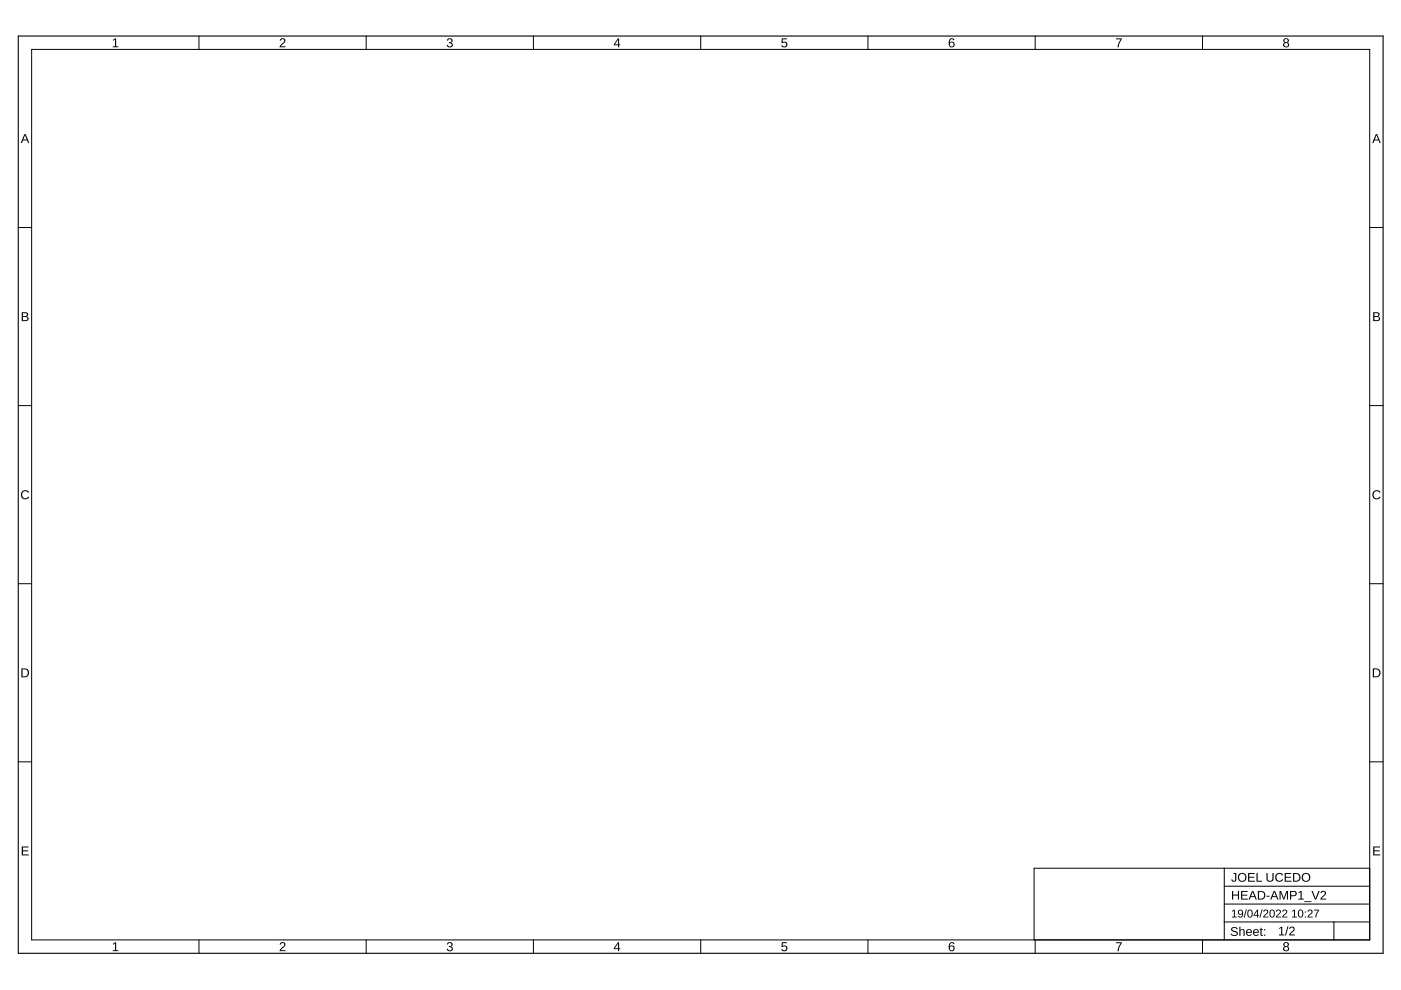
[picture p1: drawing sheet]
<svg xmlns="http://www.w3.org/2000/svg" width="297mm" height="210mm" viewBox="0 0 297 210" stroke-linecap="round" stroke-linejoin="round" font-family="sans-serif">
<g fill="#000">
<path d="M24 8.4l.6-.3v1.7h.5v.2h-1.2v-.2h.5v-1.4l-.4 .3zM59.5 8.2a.61 .61 0 0 1 .9 .2 .61 .61 0 0 1-.3 .9l-.5 .5h.9v.2h-1.2l.1-.3 .5-.5a.41 .41 0 0 0 .4-.6 .41 .41 0 0 0-.7-.1l-.1 .1h-.2zM94.9 8.2a.54 .54 0 0 1 .9 0 .54 .54 0 0 1-.2 .9 .55 .55 0 0 1 .3 .8 .55 .55 0 0 1-.9 .1l-.3-.5h.3a.39 .39 0 0 0 .5 .4 .39 .39 0 0 0 .1-.6l-.4-.1v-.2a.37 .37 0 0 0 .5-.2 .37 .37 0 0 0-.3-.5 .37 .37 0 0 0-.4 .3h-.3zM165.8 8.1h1v.2h-.8l-.1 .6a.65 .65 0 0 1 1 .3 .65 .65 0 0 1-.4 .9 .65 .65 0 0 1-.9-.5h.3a.42 .42 0 0 0 .6 .2 .42 .42 0 0 0 .1-.7 .42 .42 0 0 0-.7 .1h-.2zM236.6 8.1h1.2l-.5 1.3-.1 .6h-.3l.1-.5 .6-1.2h-1zM4.7 104.2a.95 .95 0 0 1 1.5 .2l-.3 .1a.73 .73 0 0 0-1.1-.1 .73 .73 0 0 0 .2 1.2h.2a.65 .65 0 0 0 .8-.3l.2 .1a.97 .97 0 0 1-1.5 .3 .97 .97 0 0 1 0-1.5zM291.2 104.2a.95 .95 0 0 1 1.5 .2l-.2 .1a.73 .73 0 0 0-1.2-.1 .73 .73 0 0 0 .3 1.2h.1a.65 .65 0 0 0 .8-.3l.2 .1a.97 .97 0 0 1-1.4 .3 .97 .97 0 0 1-.1-1.5zM4.6 179.5h1.4v.2h-1.1v.6h1.1v.2h-1.1v.7h1.2v.2h-1.5zM236.6 199.8h1.2l-.5 1.2-.1 .7h-.3l.1-.5 .6-1.2h-1zM291.1 179.5h1.5v.2h-1.2v.6h1.1v.2h-1.1v.7h1.2v.2h-1.5zM24 200.1l.6-.3v1.7h.5v.2h-1.2v-.2h.5v-1.5l-.4 .3zM59.5 199.9a.61 .61 0 0 1 .9 .1 .61 .61 0 0 1-.3 .9l-.5 .6h.9v.2h-1.2l.1-.3 .5-.6a.41 .41 0 0 0 .4-.5 .41 .41 0 0 0-.7-.2l-.1 .2-.2-.1z"/>
<path d="M94.9 199.9a.54 .54 0 0 1 .9 0 .54 .54 0 0 1-.2 .8 .55 .55 0 0 1 .3 .8 .55 .55 0 0 1-.9 .1l-.3-.4h.3a.39 .39 0 0 0 .5 .3 .39 .39 0 0 0 .1-.6l-.4-.1v-.2a.37 .37 0 0 0 .5-.2 .37 .37 0 0 0-.3-.5 .37 .37 0 0 0-.4 .4l-.3-.1zM165.8 199.8h1v.2h-.8l-.1 .6a.65 .65 0 0 1 1 .3 .65 .65 0 0 1-.4 .9 .65 .65 0 0 1-.9-.6h.3a.42 .42 0 0 0 .6 .2 .42 .42 0 0 0 .1-.6 .42 .42 0 0 0-.7 0h-.2z"/>
<path d="M131 8.1h.3v1.3h.2v.2h-.2v.4h-.3v-.4h-.9zM131 8.4l-.6 1h.6z"/>
<path d="M201.4 8.2l.2-.1a.55 .55 0 0 1 .7 .4h-.2a.45 .45 0 0 0-.6-.1 .45 .45 0 0 0-.1 .7 .61 .61 0 0 1 .9 0 .61 .61 0 0 1-.3 .9 .61 .61 0 0 1-.8-.4v-.8zM201.3 9.4a.45 .45 0 0 0 .9 0 .45 .45 0 0 0-.9 0z"/>
<path d="M272.2 8.2a.54 .54 0 0 1 .9 0 .54 .54 0 0 1-.2 .8 .54 .54 0 0 1 .2 .9 .54 .54 0 0 1-.8 0 .54 .54 0 0 1 .1-.9l-.3-.3zM272.3 8.6a.35 .35 0 0 0 .7 0 .35 .35 0 0 0-.7 0zM272.3 9.5a.4 .4 0 0 0 .8 0 .4 .4 0 0 0-.8 0z"/>
<path d="M5.2 28.4h.3l.7 1.9h-.2l-.3-.5h-.8l-.2 .5h-.3zM5.3 28.6l-.3 1h.7z"/>
<path d="M291.7 28.4h.3l.7 1.9h-.2l-.2-.5h-.9l-.2 .5h-.3zM291.8 28.6l-.3 1h.7z"/>
<path d="M4.6 66.2a1.23 1.23 0 0 1 1.3 .3v.3l-.3 .3a.52 .52 0 0 1 .5 .6 .52 .52 0 0 1-.7 .4h-.8zM4.9 66.4v.6h.6l.2-.2-.1-.3zM4.9 67.2v.7h.7l.2-.2-.2-.5z"/>
<path d="M291.1 66.2a1.23 1.23 0 0 1 1.4 .3v.3l-.4 .3a.52 .52 0 0 1 .5 .6 .52 .52 0 0 1-.7 .4h-.8zM291.4 66.4v.6h.6l.2-.2-.1-.3zM291.4 67.2v.7h.7l.2-.2-.2-.5z"/>
<path d="M4.5 141.7h.7a.95 .95 0 0 1 1 .9 .95 .95 0 0 1-1 1h-.7zM4.8 141.9v1.5a.8 .8 0 0 0 1.1-.7 .8 .8 0 0 0-1.1-.8z"/>
<path d="M291.1 141.7h.6a.95 .95 0 0 1 1 .9 .95 .95 0 0 1-.9 1h-.7zM291.3 141.9v1.5a.8 .8 0 0 0 1.1-.7 .8 .8 0 0 0-1.1-.8z"/>
<path d="M261.2 193.1l.6-.2v1.5h.4v.1h-1v-.1h.4v-1.3l-.4 .2zM262.6 193a.61 .61 0 0 1 .7 0 .61 .61 0 0 1 .3 .7 .6 .6 0 0 1-.3 .8 .6 .6 0 0 1-.8-.3l.6 .1 .3-.6a.53 .53 0 0 1-.8 .1 .53 .53 0 0 1 0-.8zM262.6 193.4a.37 .37 0 0 0 .7 0 .37 .37 0 0 0-.7 0zM264.2 192.8h.1l-.4 1.8h-.2zM264.7 192.9a.62 .62 0 0 1 .7 .1 .62 .62 0 0 1 .2 .7 .62 .62 0 0 1-.6 .9 .62 .62 0 0 1-.6-.9zM264.9 193.1a.94 .94 0 0 0 .1 1.3 .83 .83 0 0 0 0-1.4zM266.5 192.9h.2v1.1h.3v.2h-.3v.3h-.2v-.3h-.8zM266.5 193.1l-.6 .9h.6zM267.5 192.8h.2l-.5 1.8h-.2zM268 193a.53 .53 0 0 1 .8 .1 .53 .53 0 0 1-.3 .8l-.4 .5h.8v.1h-1.1l.5-.7a.36 .36 0 0 0 .4-.5 .36 .36 0 0 0-.6-.1l-.3 .1zM269.4 192.9a.62 .62 0 0 1 .7 .1 .62 .62 0 0 1 .2 .7 .62 .62 0 0 1-.6 .9 .62 .62 0 0 1-.6-.9zM269.6 193.1a.94 .94 0 0 0 .1 1.3 .83 .83 0 0 0 0-1.4zM270.7 193a.53 .53 0 0 1 .8 .1 .53 .53 0 0 1-.3 .8l-.5 .5h.9v.1h-1.1l.5-.7a.36 .36 0 0 0 .4-.5 .36 .36 0 0 0-.6-.1l-.3 .1zM272 193a.53 .53 0 0 1 .8 .1 .53 .53 0 0 1-.2 .8l-.5 .5h.8v.1h-1.1l.6-.7a.36 .36 0 0 0 .3-.5 .36 .36 0 0 0-.6-.1l-.2 .1zM274 193.1l.6-.2v1.5h.4v.1h-1.1v-.1h.4v-1.3l-.3 .2zM275.4 192.9a.62 .62 0 0 1 .8 .1 .62 .62 0 0 1 .1 .7 .62 .62 0 0 1-.5 .9 .62 .62 0 0 1-.6-.9zM275.6 193.1a.94 .94 0 0 0 .2 1.3 .83 .83 0 0 0 0-1.4zM276.6 193.3h.3v.2h-.3zM276.6 194.3h.3v.2h-.3zM277.4 193a.53 .53 0 0 1 .8 .1 .53 .53 0 0 1-.3 .8l-.5 .5h.9v.1h-1.1l.5-.7a.36 .36 0 0 0 .4-.5 .36 .36 0 0 0-.6-.1l-.3 .1zM278.6 192.9h1.1l-.6 1.6h-.2v-.4l.6-1h-.9z"/>
<path d="M261.5 185.1h.6v1.3a.55 .55 0 0 1-.5 .6 .55 .55 0 0 1-.6-.5l.3-.1a.3 .3 0 0 0 .3 .4 .3 .3 0 0 0 .3-.4v-1.1h-.4zM262.4 186a.95 .95 0 0 1 1.9 0 .95 .95 0 0 1-1.9 0zM262.9 185.5a.74 .74 0 0 0 .1 1.2 .74 .74 0 0 0 1.1-.5 .74 .74 0 0 0-.7-.9zM264.6 185.1h1.4v.2h-1.1v.6h1v.2h-1v.6h1.2v.2h-1.5zM266.4 185.1h.2v1.6h1v.2h-1.2zM268.5 185.1h.3v1.2a.51 .51 0 0 0 .5 .5 .51 .51 0 0 0 .5-.6v-1.1h.2v1.2a.76 .76 0 0 1-.7 .7 .76 .76 0 0 1-.8-.7zM270.6 185.3a.92 .92 0 0 1 1.4 .2l-.2 .1a.68 .68 0 0 0-1 0 .68 .68 0 0 0 .1 1 .68 .68 0 0 0 1-.2l.2 .1a.94 .94 0 0 1-1.5 .3 .94 .94 0 0 1 0-1.5zM272.4 185.1h1.4v.2h-1.2v.6h1.1v.2h-1.1v.6h1.2v.2h-1.4zM274.2 185.1h.6a.92 .92 0 0 1 .9 .9 .92 .92 0 0 1-.9 .9h-.6zM274.4 185.3v1.4a.78 .78 0 0 0 1.1-.7 .78 .78 0 0 0-1.1-.7zM275.9 186a.95 .95 0 0 1 1.9 0 .95 .95 0 0 1-1.9 0zM276.4 185.5a.74 .74 0 0 0 .1 1.2 .74 .74 0 0 0 1.1-.5 .74 .74 0 0 0-.7-.9z"/>
<path d="M261.2 188.9h.3v.8h1v-.8h.2v1.8h-.2v-.8h-1v.8h-.3zM263.1 188.9h1.4v.2h-1.1v.6h1.1v.2h-1.1v.6h1.2v.2h-1.5zM265.5 188.9h.2l.8 1.8h-.3l-.2-.5h-.8l-.2 .5h-.3zM265.6 189.1l-.4 .9h.7zM266.7 188.9h.6a.92 .92 0 0 1 1 .9 .92 .92 0 0 1-.9 .9h-.7zM266.9 189.1v1.4a.78 .78 0 0 0 1.1-.7 .78 .78 0 0 0-1.1-.7zM268.5 189.9h.7v.2h-.7zM270 188.9h.3l.8 1.8h-.3l-.2-.5h-.8l-.2 .5h-.3zM270.2 189.1l-.4 .9h.7zM271.3 188.9h.3l.6 1.6 .6-1.6h.3v1.8h-.3l.1-1.6-.6 1.6h-.2l-.6-1.6v1.6h-.2zM273.5 188.9h.8a.56 .56 0 0 1 .6 .6 .56 .56 0 0 1-.6 .5h-.5v.7h-.3zM273.8 189.1v.7h.7a.37 .37 0 0 0 0-.7zM275.3 189.2l.7-.3v1.6h.4v.2h-1.1v-.2h.4v-1.4l-.4 .3zM276.5 191.1h1.6v.2h-1.6zM278 188.9h.3l.6 1.6 .6-1.6h.3l-.7 1.8h-.3zM280.1 189a.59 .59 0 0 1 1 .1 .59 .59 0 0 1-.4 .9l-.5 .5h1v.2h-1.3l.1-.3 .5-.5a.4 .4 0 0 0 .4-.5 .4 .4 0 0 0-.7-.2v.2h-.2z"/>
<path d="M261.2 196.7a.85 .85 0 0 1 1.2 .3h-.2a.42 .42 0 0 0-.5-.3 .42 .42 0 0 0-.3 .5l.2 .1a.63 .63 0 0 1 .7 .2 .63 .63 0 0 1 0 .8l-.6 .1a.67 .67 0 0 1-.8-.4l.3-.1a.49 .49 0 0 0 .5 .4 .49 .49 0 0 0 .4-.6l-.4-.1a.52 .52 0 0 1-.6-.3 .52 .52 0 0 1 .1-.6zM262.8 196.5h.2v.8a.47 .47 0 0 1 .5-.3 .47 .47 0 0 1 .4 .5v.9h-.2v-.9a.34 .34 0 0 0-.4-.4 .34 .34 0 0 0-.3 .5v.8h-.2zM264.3 197.2a.64 .64 0 0 1 .8-.2 .64 .64 0 0 1 .3 .8h-1a.41 .41 0 0 0 .3 .4 .41 .41 0 0 0 .5-.1h.2a.71 .71 0 0 1-1.1 .1 .71 .71 0 0 1 0-1zM264.5 197.3l-.1 .3h.8l-.2-.4zM265.8 197.2a.64 .64 0 0 1 .8-.2 .64 .64 0 0 1 .3 .8h-1a.41 .41 0 0 0 .3 .4 .41 .41 0 0 0 .5-.1h.2a.71 .71 0 0 1-1.1 .1 .71 .71 0 0 1 0-1zM266 197.3l-.1 .3h.8l-.3-.4zM267.3 196.7h.2v.3h.2v.2h-.2v.9v.1h.3v.2l-.5-.1-.1-1.1h-.1v-.2h.1zM268 197h.3v.3h-.3zM268 198.2h.3v.2h-.3z"/>
<path d="M271.2 196.8l.7-.3v1.6h.4v.2h-1.1v-.2h.4v-1.4l-.4 .3zM273 196.4h.2l-.5 2h-.3zM273.5 196.6a.59 .59 0 0 1 .9 .1 .59 .59 0 0 1-.3 .9l-.5 .5h.9v.2h-1.2l.1-.3 .5-.5a.4 .4 0 0 0 .4-.5 .4 .4 0 0 0-.7-.2v.2l-.3-.1z"/>
<path d="M131 199.8h.3v1.3h.2v.1h-.2v.5h-.3v-.5h-.9zM131 200.1l-.6 1h.6z"/>
<path d="M201.4 199.9l.2-.1a.55 .55 0 0 1 .7 .3l-.2 .1a.45 .45 0 0 0-.6-.1 .45 .45 0 0 0-.1 .6 .61 .61 0 0 1 .9 .1 .61 .61 0 0 1-.3 .9 .61 .61 0 0 1-.8-.4v-.8zM201.3 201a.45 .45 0 0 0 .9 0 .45 .45 0 0 0-.9 0z"/>
<path d="M272.2 199.9a.54 .54 0 0 1 .9-.1 .54 .54 0 0 1-.2 .9 .54 .54 0 0 1 .2 .8 .54 .54 0 0 1-.8 0 .54 .54 0 0 1 .1-.8l-.3-.3zM272.3 200.2a.35 .35 0 0 0 .7 0 .35 .35 0 0 0-.7 0zM272.3 201.1a.4 .4 0 0 0 .8 0 .4 .4 0 0 0-.8 0z"/>
</g>
<g fill="none" stroke="#000" stroke-width=".21">
<path d="M6.7 10.5h283.7v188.8h-283.7zM42.2 7.6v2.9M77.6 7.6v2.9M113.1 7.6v2.9M148.6 7.6v2.9M184 7.6v2.9M219.5 7.6v2.9M255 7.6v2.9M3.9 48.2h2.8M290.4 48.2h2.8M3.9 86h2.8M290.4 86h2.8"/>
<path d="M3.9 123.8h2.8M290.4 123.8h2.8M3.9 161.5h2.8M290.4 161.5h2.8M42.2 199.3v2.8M77.6 199.3v2.8M113.1 199.3v2.8M148.6 199.3v2.8M184 199.3v2.8M219.5 199.3v2.8M255 199.3v2.8M259.6 195.5h30.8"/>
<path d="M259.6 184.1v15.2M259.6 191.7h30.8M259.6 187.9h30.8M282.8 195.5v3.8M290.4 184.1h-71.2v15.2"/>
</g>
<path d="M3.9 7.6h289.3v194.5h-289.3z" fill="none" stroke="#000" stroke-width=".23"/>
</svg>
